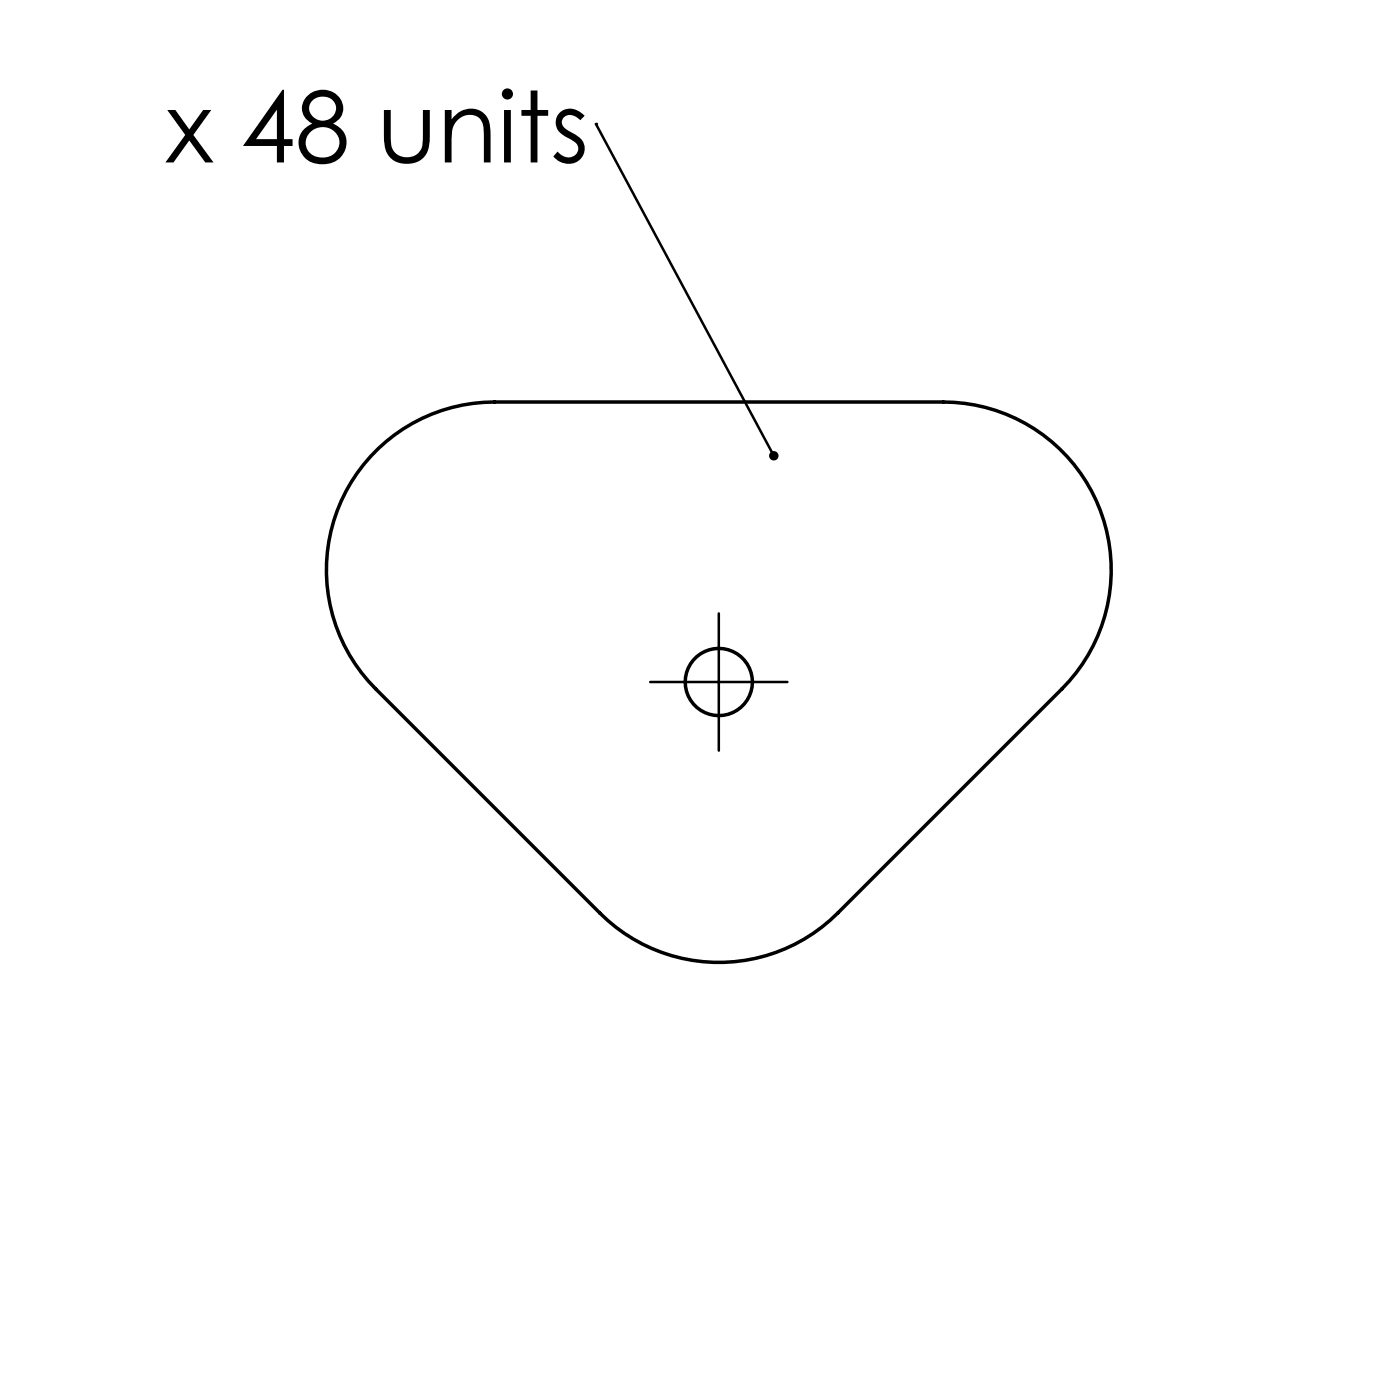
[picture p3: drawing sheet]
<svg xmlns="http://www.w3.org/2000/svg" width="100mm" height="100mm" viewBox="0 0 100 100" stroke-linecap="round" stroke-linejoin="round" font-family="sans-serif">
<defs><g id="words">
<text font-size="7.1" x="11.8" y="11.6">x 48 units</text>
</g></defs>
<path d="M48.8 48.7h-2.4M51.3 46.2v-2.4M51.3 51.2v2.4M53.8 48.7h2.4" fill="none" stroke="#000" stroke-width=".18" stroke-dasharray="15.2 1.3 1.3 1.3"/>
<path d="M42.6 8.9h.1M42.6 8.9l12.7 23.7M48.8 48.7h5M51.3 46.2v5" fill="none" stroke="#000" stroke-width=".18"/>
<path d="M55 32.3a.34 .34 0 0 1 .5 0 .34 .34 0 0 1-.1 .6l-.1-.3 .1 .3a.34 .34 0 0 1-.4-.1 .34 .34 0 0 1 0-.5z" fill="#000"/>
<g fill="none" stroke="#000" stroke-width=".25">
<path d="M27 32.1a12 12 0 0 1 8.3-3.4h32.1a12 12 0 0 1 11.1 7.4 12 12 0 0 1-2.6 13.1l-16.1 16a12 12 0 0 1-16.9 0l-16.1-16a12 12 0 0 1 .2-17.1z"/>
<circle cx="51.3" cy="48.7" r="2.4"/>
</g>
<use href="#words"/>
</svg>
